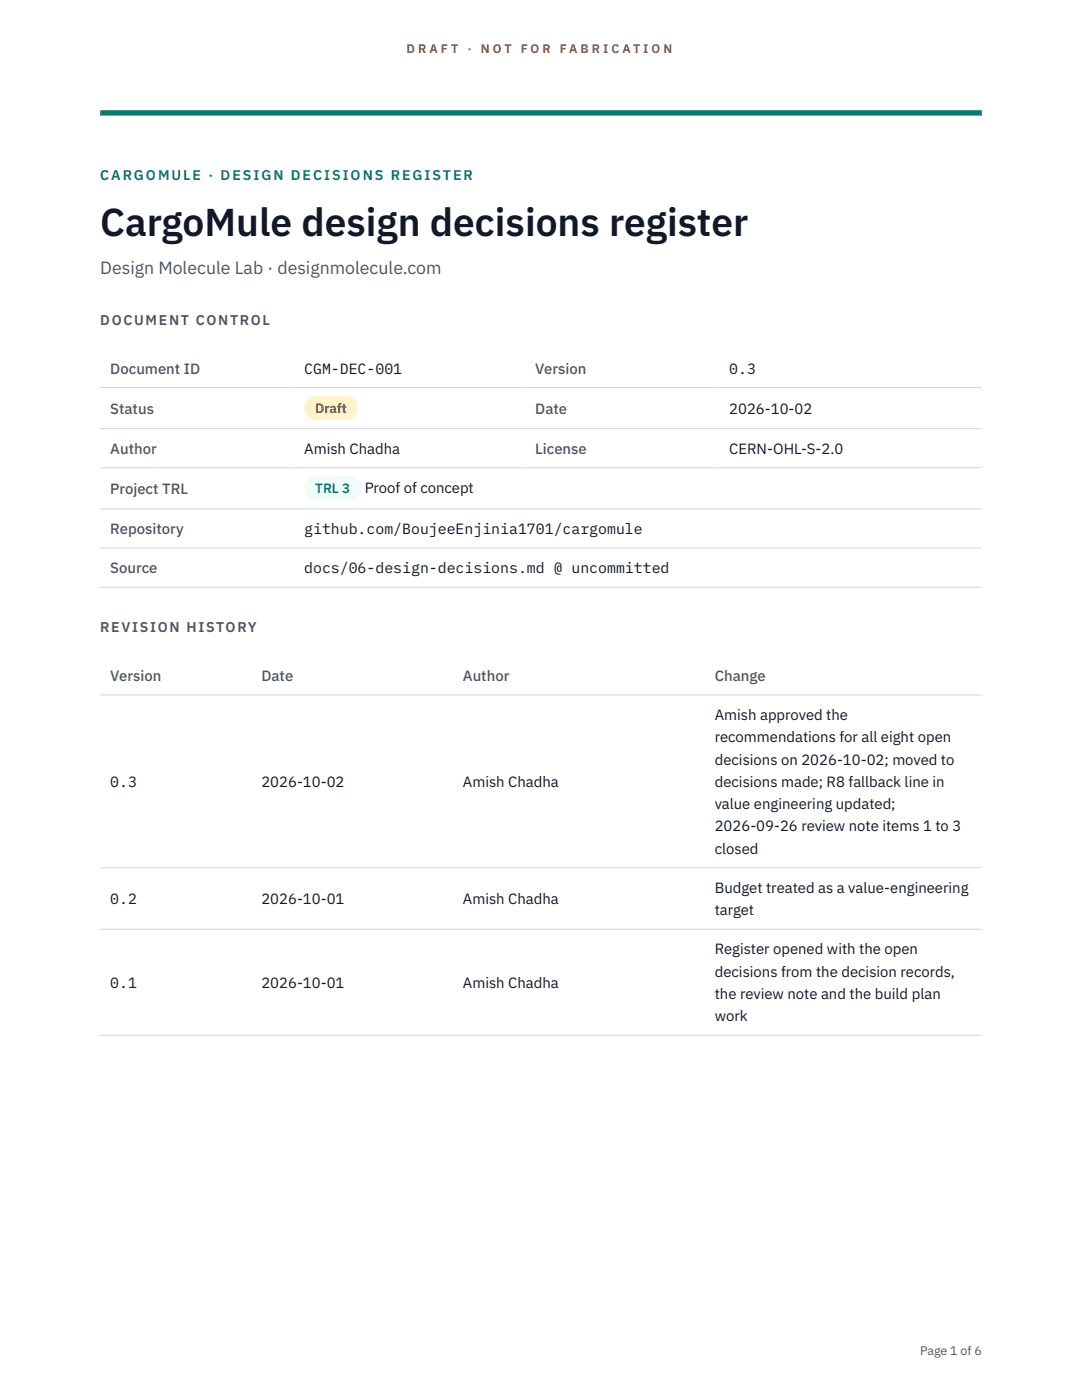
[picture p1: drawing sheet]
<svg xmlns="http://www.w3.org/2000/svg" width="216mm" height="279mm" viewBox="0 0 216 279" stroke-linecap="round" stroke-linejoin="round" font-family="sans-serif">
<defs><g id="words">
<text font-size="7.8" fill="#111827" x="20" y="47.1">CargoMule design decisions register</text>
<text font-size="3.5" fill="#4b5563" x="20" y="54.6">Design Molecule Lab · designmolecule.com</text>
<g font-size="3" fill="#4b5563">
<text x="22" y="74.5">Document ID</text>
<text x="106.8" y="74.5">Version</text>
<text x="22" y="82.6">Status</text>
<text x="106.8" y="82.6">Date</text>
<text x="22" y="90.6">Author</text>
<text x="106.8" y="90.6">License</text>
<text x="22" y="98.6">Project TRL</text>
<text x="22" y="106.6">Repository</text>
<text x="22" y="114.4">Source</text>
<text x="22" y="135.9">Version</text>
<text x="52.2" y="135.9">Date</text>
<text x="92.4" y="135.9">Author</text>
<text x="142.6" y="135.9">Change</text>
</g>
<g font-size="3" fill="#111827">
<text x="60.7" y="74.5">CGM-DEC-001</text>
<text x="145.5" y="74.5">0.3</text>
<text x="145.5" y="82.6">2026-10-02</text>
<text x="60.7" y="90.6">Amish Chadha</text>
<text x="145.5" y="90.6">CERN-OHL-S-2.0</text>
<text x="72.8" y="98.5">Proof of concept</text>
<text x="60.7" y="106.6">github.com/BoujeeEnjinia1701/cargomule</text>
<text x="60.7" y="114.4">docs/06-design-decisions.md @ uncommitted</text>
<text x="142.6" y="143.7">Amish approved the</text>
<text x="142.6" y="148.2">recommendations for all eight open</text>
<text x="142.6" y="152.6">decisions on 2026-10-02; moved to</text>
<text x="22" y="157.1">0.3</text>
<text x="52.2" y="157.1">2026-10-02</text>
<text x="92.4" y="157.1">Amish Chadha</text>
<text x="142.6" y="157.1">decisions made; R8 fallback line in</text>
<text x="142.6" y="161.5">value engineering updated;</text>
<text x="142.6" y="165.9">2026-09-26 review note items 1 to 3</text>
<text x="142.6" y="170.4">closed</text>
<text x="142.6" y="178.2">Budget treated as a value-engineering</text>
<text x="22" y="180.4">0.2</text>
<text x="52.2" y="180.4">2026-10-01</text>
<text x="92.4" y="180.4">Amish Chadha</text>
<text x="142.6" y="182.7">target</text>
<text x="142.6" y="190.5">Register opened with the open</text>
<text x="22" y="197.1">0.1</text>
<text x="52.2" y="197.1">2026-10-01</text>
<text x="92.4" y="197.1">Amish Chadha</text>
<text x="142.6" y="194.9">decisions from the decision records,</text>
<text x="142.6" y="199.4">the review note and the build plan</text>
<text x="142.6" y="203.8">work</text>
</g>
<text font-size="2.8" fill="#0f766e" x="20" y="36">CARGOMULE · DESIGN DECISIONS REGISTER</text>
<g font-size="2.8" fill="#4b5563">
<text x="20" y="64.8">DOCUMENT CONTROL</text>
<text x="20" y="126.2">REVISION HISTORY</text>
</g>
<text font-size="2.7" fill="#92400e" x="62.9" y="82.5">Draft</text>
<text font-size="2.7" fill="#0f766e" x="62.9" y="98.5">TRL 3</text>
<g font-size="2.5" fill="#b45309">
<text x="81.1" y="10.5">D R A F T</text>
<text x="93.3" y="10.5">·</text>
<text x="95.9" y="10.5">N O T</text>
<text x="103.9" y="10.5">F O R</text>
<text x="111.7" y="10.5">F A B R I C A T I O N</text>
</g>
<text font-size="2.5" fill="#4b5563" x="183.6" y="270.3">Page 1 of 6</text>
</g></defs>
<path d="M20 23.1h175.9zM20 22h175.9v1.1h-175.9z" fill-rule="evenodd" fill="#0f766e"/>
<path d="M20 77.3h175.9M20 85.5h175.9M20 93.4h175.9M20 101.6h175.9M20 109.4h175.9M20 117.2h175.9M20 138.7h175.9M20 173.2h175.9M20 185.5h175.9M20 206.6h175.9" fill="none" stroke="#d1d5db" stroke-width=".2"/>
<path d="M60.7 79h10.7v4.9h-10.7z" fill="#fef3c7"/>
<path d="M60.7 95.1h11.4v4.8h-11.4z" fill="#f0fdfa"/>
<use href="#words"/>
</svg>
